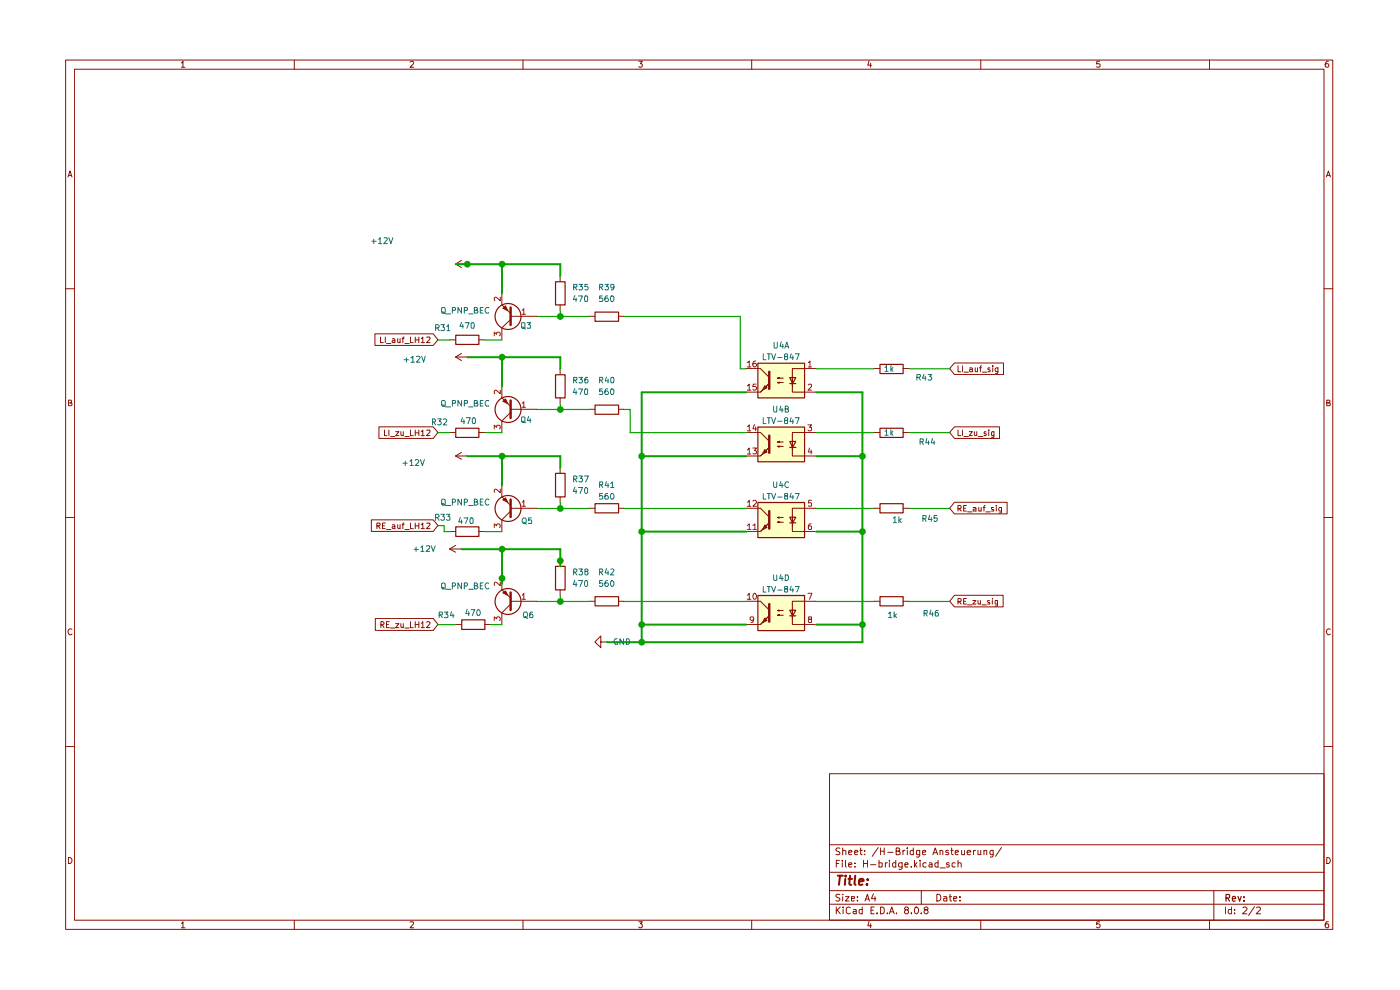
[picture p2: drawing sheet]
<svg xmlns="http://www.w3.org/2000/svg" width="297mm" height="210mm" viewBox="0 0 297 210" stroke-linecap="round" stroke-linejoin="round" font-family="sans-serif">
<g fill="none" stroke="#8c0e00" stroke-width=".21">
<path d="M13.9 12.7h268.8v184.4h-268.8zM15.8 14.7h265.1v180.5h-265.1zM38.5 13.3h.1l.2-.3v1.3M38.5 14.3h.7M62.4 12.7v2M87 13.2l.5-.2 .3 .2-.1 .4-.7 .7h.8M111 12.7v2M135.5 13h.8l-.5 .5 .4 .1v.6h-.7M159.5 12.7v2M184.4 12.9l-.3 .9h.8M184.7 13.4v.9M208.1 12.7v2"/>
<path d="M233.3 13h-.6l-.1 .6h.7v.6h-.7M256.6 12.7v2M281.8 13a.71 .71 0 0 0-.7 .5 .71 .71 0 0 0 .3 .8l.4-.1v-.6l-.4-.1-.3 .3M14.4 37.5l.5-1.2 .4 1.2M14.5 37.2h.7M281.4 37.5l.4-1.2 .4 1.2M281.5 37.2h.6M13.9 61.3h1.9M280.9 61.3h1.8M14.5 85.5h.4l.3-.3-.2-.3h-.5v1.2h.6l.2-.5-.4-.1M281.5 85.5h.4l.2-.3-.1-.3h-.5v1.2h.6l.1-.5-.3-.1M13.9 109.8h1.9"/>
<path d="M280.9 109.8h1.8M15.3 133.5a.59 .59 0 0 0-.9 .5 .59 .59 0 0 0 .8 .6l.1-.1M282.2 133.5a.59 .59 0 0 0-.8 .5 .59 .59 0 0 0 .7 .6l.1-.1M13.9 158.4h1.9M280.9 158.4h1.8M176 164.1h104.9v31.1h-104.9zM176 179.2h104.9M178.2 180l-.6-.1-.3 .2 .1 .4 .8 .4-.1 .3h-.8M178.8 179.9v1.4M182.6 179.9v1.2l.3 .2M186.3 179.8l-1.3 1.8M186.8 179.9v1.4"/>
<path d="M187.6 179.9v1.4M192.5 179.9v.1M193.8 179.9v1.4M201.9 179.9v1.2l.3 .2M212.5 179.8l-1.3 1.8M14.5 181.9a.65 .65 0 0 1 .8 .6 .65 .65 0 0 1-.8 .7zM38.5 195.9l.3-.4v1.3M38.5 196.8h.7M62.4 195.2v1.9M87 195.6l.7-.1 .1 .3-.8 1h.8M111 195.2v1.9M135.5 195.5h.8l-.5 .5 .5 .2-.1 .5-.5 .1-.2-.2"/>
<path d="M159.5 195.2v1.9M176 191.8h104.9M176 188.9h104.9M176 185h104.9M177.4 192.4v1.4M177.4 183.2h.5M177.6 193l.7 .8M178.1 182.5h-.7v1.4M178.2 189.8h-.8l-.1 .3 .8 .4 .1 .4-.3 .2-.6-.1M178.3 192.4l-.9 .8M178.7 182.5v.2M178.7 183v.9"/>
<path d="M178.8 189.7v.1M178.8 180.5l.4-.1 .2 .1v.8M178.8 190.2v.9M178.9 192.4v.2M178.9 192.9v.9M179.4 190.2h.7l-.7 .9h.7M179.4 182.5v1.3l.1 .1M180 183.4l.7-.1-.2-.3-.5 .2v.6l.3 .1 .3-.1M180 180.8l.7-.1-.2-.3-.5 .1v.6l.3 .2 .3-.1M180.4 192.6l-.4-.2-.5 .3 .1 1 .4 .1 .4-.1M180.6 190.6l.7-.1-.1-.3h-.6v.8h.6M181.1 192.9h.5v.9"/>
<path d="M181.3 180.8l.7-.1-.2-.3h-.3l-.2 .1v.6l.2 .2 .4-.1M181.4 183.8v.1M181.4 183.1v.1M181.6 193.2l-.5 .1-.1 .2 .1 .3h.5M181.9 191v.1M181.9 190.2v.2M182.4 180.4h.5M182.9 192.9h-.5l-.2 .7a.45 .45 0 0 0 .7 .2M182.9 192.4v1.4M183.2 183.2h.8M183.2 182.5v1.4M183.4 181.2v.1"/>
<path d="M183.4 180.5h.1M183.5 191.1l.5-1.4 .4 1.4M183.7 190.7h.7M184 182.5v1.4M184.4 195.4l-.3 1h.8M184.7 196v.8M184.7 183.4h1.1M184.8 193.1h.5M185.3 189.6l-.4 1h.9M185.5 192.4h-.7v1.4h.7M185.6 190.2v.9M186 193.7v.1"/>
<path d="M186.5 183.1h.7v.7h-.7M186.5 182.5v1.4M186.8 192.4h.4l.4 .3v.8l-.4 .3h-.4zM186.8 180.5h.8M187.8 183v.9M188.3 193.7v.1M188.3 183l-.5 .3M188.3 180.8h1.1M188.7 193.8l.5-1.4 .5 1.4M188.7 182.5v.2M188.7 183v.9M188.8 193.4h.7"/>
<path d="M190 183.1l-.4-.1-.2 .3v.5h.6M190 182.5v1.4M190.1 180.5h.7l.1-.4-.3-.2h-.5v1.4l.8-.1 .1-.4-.4-.3M190.2 193.7v.1M191.4 183v1.2a.45 .45 0 0 1-.7 .2M191.4 183.1l-.4-.1-.4 .3 .1 .5h.7M191.6 180.4v.9M192 183.4l.7-.1-.2-.3h-.4l-.1 .2v.6l.1 .1 .5-.1M192 180.4l-.4 .2M192.1 193l-.2-.3 .2-.3h.4l.2 .3v.2l-.7 .3-.1 .4 .2 .2h.4l.2-.2-.2-.6M192.5 180.4v.9M193.3 193.7v.1"/>
<path d="M193.3 183.8v.1M193.8 180.5l-.5-.1-.2 .2 .1 .6h.6M194 182.5v1.4M194.1 192.6l.2-.2a.75 .75 0 0 1 .6 .7 .75 .75 0 0 1-.6 .7l-.2-.1-.1-.4zM194.1 183.4l.4 .5M194.5 183l-.5 .5M195.1 180.4v1.2l-.2 .2-.5-.1M195.1 180.5h-.7v.7h.7M195.2 182.5v.2M195.2 183v.9M195.4 193.7v.1M195.4 188.9v2.9"/>
<path d="M195.7 180.8l.7-.1v-.2l-.4-.1-.3 .1v.6l.3 .2 .4-.1M196.4 193l-.4-.3 .4-.3h.2l.3 .3-.3 .3a.45 .45 0 0 0-.6 .4 .45 .45 0 0 0 .6 .4l.3-.2-.3-.6M196.5 183.1l-.5-.1-.2 .3 .1 .5h.6M197.1 183.1l.4-.1 .2 .2v.7M197.7 183.3l-.6 .1v.2l.1 .3 .5-.1M197.9 181.3l.5-1.4 .5 1.4M198.1 180.9h.6M198.7 189.7a.73 .73 0 0 1 .9 .7 .73 .73 0 0 1-.9 .7zM199 183.1l-.3-.1-.4 .3 .1 .5h.6M199 182.5v1.4M199.4 180.5l.4-.1 .2 .1v.8M199.4 184.1h1.1"/>
<path d="M199.4 180.4v.9M200.2 190.2h.6l.1 .9M200.9 190.5l-.7 .1v.4h.7M201.2 180.5l-.3-.1-.3 .2 .1 .2 .5 .1 .1 .2-.3 .2-.4-.1M201.4 183.1l-.4-.1-.2 .2 .1 .2 .5 .1v.3h-.6M201.4 190.2h.5M201.5 189.7v1.3l.4 .1M201.7 180.4h.5M202.3 190.6l.7-.1-.1-.3h-.5l-.1 .2v.6l.2 .1 .4-.1M202.6 183.1l-.4-.1-.2 .3 .1 .5h.5M202.6 180.8l.7-.1-.1-.3-.6 .1v.6l.3 .2 .3-.1M203.2 183.1l.5-.1 .2 .2v.7"/>
<path d="M203.2 182.5v1.4M203.7 191v.1M203.7 190.2v.2M204 180.4v.8h.6M204.6 180.4v.9M205.2 180.8l.7-.1v-.2l-.5-.1-.2 .1v.6l.2 .2 .5-.1M206.5 180.4v.9M207 180.4l-.5 .2M207.5 180.4v.8h.6M208.1 180.4v.9M208.1 195.2v1.9M208.7 180.5h.6v.8"/>
<path d="M208.7 180.4v.9M210.7 180.4v1.2l-.3 .2-.3-.1M210.7 180.5l-.4-.1-.3 .2 .1 .6h.6M233.3 195.5h-.6l-.1 .6 .2-.1h.3l.3 .2v.3l-.3 .3h-.3l-.2-.2M256.6 195.2v1.9M257.5 188.9v6.3M260 192.4v1.4M261.2 192.9h-.5l-.1 .3v.4l.2 .2h.4M261.2 192.4v1.4M261.9 193.7v.1M261.9 192.9v.2M263.7 192.6l.2-.2h.3l.3 .4-.9 1h.9"/>
<path d="M266.1 192.3l-1.2 1.9M266.6 192.6l.6-.2 .2 .4-.9 1h.9M281.5 181.9a.65 .65 0 0 1 .7 .6 .65 .65 0 0 1-.7 .7zM281.8 195.5h-.4l-.3 .5v.5l.3 .3 .4-.1v-.7h-.4l-.3 .2"/>
</g>
<path d="M260.1 190.5l.7-.1 .1-.6-.8-.1v1.5M260.4 190.5l.5 .7M261.4 190.7l.7-.1-.1-.4h-.5l-.1 .7 .2 .3 .4-.1M262.6 190.2l.4 1 .3-1M263.9 191v.2M263.9 190.2v.2" fill="none" stroke="#8c0e00" stroke-width=".25"/>
<path d="M177.7 185.8h1.1M178.2 185.8l-.2 1.9M179.3 186.4l-.1 1.3M179.4 185.8v.1M180 186.4h.8M180.3 185.8l-.1 1.6 .4 .3M181.4 185.8l-.1 1.6 .2 .3M182.2 187l1-.1-.1-.4a.6 .6 0 0 0-.8 .2v.9h.7M184 187.5l-.1 .2-.1-.1 .2-.1-.1 .2M184.1 186.5v.2" fill="none" stroke="#8c0e00" stroke-width=".42"/>
<g fill="#fdffc5">
<path d="M160.7 106.5h9.9v7.5h-9.9z"/>
<path d="M160.7 126.3h9.9v7.4h-9.9z"/>
<path d="M160.7 77h9.9v7.4h-9.9z"/>
<path d="M160.7 90.5h9.9v7.4h-9.9z"/>
</g>
<path d="M186.7 77.3h4.9v1.9h-4.9zM186.7 90.8h4.9v2h-4.9zM186.7 106.8h4.9v2h-4.9zM186.7 126.6h4.9v1.9h-4.9z" fill="none" stroke="#8c0e00" stroke-width=".25"/>
<g fill="none" stroke="#8c0e00" stroke-width=".21">
<path d="M185.4 78.2h1.2M191.6 78.2h1.2M202.5 77h10.4v2.5h-10.4l-1-1.3zM203.2 77.6v1.3h.6M204.2 77.6v1.3M204.5 78.9h.9M205.7 78.1l.4-.1 .2 .2v.7M206.3 78.4h-.6v.4h.6M206.9 78v.8h.5M207.4 78v.9M207.8 78h.4M208.2 77.6l-.2 .1v1.2"/>
<path d="M208.4 78.9h.9M210 78.1h-.4v.3h.3l.2 .3-.2 .2-.3-.1M210.6 77.6v.2M210.6 78v.9M211.7 78v1l-.3 .3-.2-.1M211.7 78.1l-.3-.1-.3 .3 .1 .5h.5M106.5 84.4l1.8 1.8M106.7 85.1l.5-.5 .5 1zM108.3 87.5l-1.8 1.8M185.4 91.7h1.2M191.6 91.7h1.2M202.5 90.5h9.5v2.5h-9.5l-1-1.3z"/>
<path d="M203.2 91.2v1.2h.6M204.2 91.2v1.2M204.5 92.6h.9M205.6 91.6h.7l-.7 .8h.7M206.7 91.6v.6l.2 .2 .3-.1M207.2 91.6v.8M207.6 92.6h.9M209.2 91.6h-.3l-.2 .2 .5 .4-.1 .2-.4-.1M209.8 91.2v.1M209.8 91.6v.8M210.9 91.6v1.1h-.6M210.9 91.6h-.4l-.2 .1v.6h.6"/>
<path d="M185.4 107.8h1.2M191.6 107.8h1.2M202.5 106.5h11.2v2.5h-11.2l-1-1.2zM203.2 107.9l.6-.1v-.5l-.6-.1v1.2M203.5 107.9l.4 .5M204.4 107.8h.4M205 107.2h-.6v1.2h.6M205.3 108.6h.9M206.5 107.6h.5v.2v.6h-.5v-.3l.5-.2M207.6 107.6v.8l.5-.1M208.1 107.6v.8M208.6 107.6h.4"/>
<path d="M209 107.2l-.3 .2v1M209.2 108.6h.9M210.8 107.6h-.5v.4l.5 .1 .1 .1-.1 .2h-.5M211.4 107.2v.1M211.4 107.6v.8M212.5 108.4h-.5l-.1-.2 .1-.6h.5v1.1l-.1 .1h-.4M185.4 127.5h1.2M191.6 127.5h1.2M202.5 126.3h10.3v2.4h-10.3l-1-1.2zM203.2 127.6l.6-.1v-.5h-.6v1.1M203.5 127.6l.4 .5M204.4 127.5h.4"/>
<path d="M205 127h-.6v1.1h.6M205.3 128.3h.9M206.4 127.4h.6l-.6 .7h.6M207.5 127.4l.1 .7h.4M208 127.4v.7M208.3 128.3h.9M209.9 127.4h-.3l-.1 .1 .2 .3h.2v.3h-.4M210.5 127h.1M210.5 127.4v.7M211.6 128.1h-.5l.1-.7h.4v1.1l-.5 .1"/>
</g>
<path d="M108.3 85v3.7" fill="none" stroke="#8c0e00" stroke-width=".51"/>
<path d="M106.7 85.1l.5-.5 .5 1z" fill="#8c0e00"/>
<g fill="none" stroke="#8c0e00" stroke-width=".25">
<path d="M117.9 59.8h2v4.9h-2zM126.2 66.2h5v2h-5z"/>
<circle cx="107.8" cy="86.9" r="2.75"/>
</g>
<g fill="none" stroke="#8c0e00" stroke-width=".21">
<path d="M96.6 56l1.3 .8M96.6 56h2.5M97.9 55.2l-1.3 .8M99.1 56h.1M118.8 58.5v1.2M106.5 64.6l1.8 1.9M106.7 65.4l.5-.5 .5 1zM108.3 67.8l-1.8 1.7M118.8 64.6v1.3M125 67.1h1.2M131.2 67.1h1.2M106.5 81.9v2.5"/>
<path d="M106.5 89.3v2.4M108.3 86.8h5.6"/>
</g>
<path d="M104.9 91v-.8l.5 .4v-.4h.6l.1 .3v.3l-.1 .2M106.1 82.8v.7l-.9-.7-.3 .2v.5M110.8 85.5l.3-.3v1.2M110.8 86.4h.7" fill="none" stroke="#ae1500" stroke-width=".21"/>
<path d="M108.3 65.2v3.8" fill="none" stroke="#8c0e00" stroke-width=".51"/>
<path d="M106.7 65.4l.5-.5 .5 1z" fill="#8c0e00"/>
<g fill="none" stroke="#8c0e00" stroke-width=".25">
<path d="M96.7 71.1h4.9v2h-4.9zM117.9 79.5h2v4.9h-2zM96.7 90.8h4.9v2h-4.9zM126.2 85.9h5v2h-5zM160.8 106.6h9.9v7.4h-9.9zM167.5 110.9h1.3"/>
<circle cx="107.8" cy="67.1" r="2.75"/>
</g>
<g fill="none" stroke="#8c0e00" stroke-width=".21">
<path d="M79.5 70.8h12.4l1 1.3-1 1.2h-12.4zM80.7 71.5v1.2h.6M81.7 71.5v1.2M82 72.8h.9M83.3 71.9l.3-.1 .2 .3v.6h-.5v-.4l.5-.1M84.4 71.8v.9l.5-.1M84.9 71.8v.9M85.3 71.8h.4M85.7 71.5l-.2 .2v1M85.9 72.8h.9M87.1 71.5v1.2h.6M88.1 72.1h.8"/>
<path d="M88.1 71.5v1.2M88.9 71.5v1.2M89.4 71.8l.3-.3v1.2M89.4 72.7h.6M90.5 71.6l.6-.1 .1 .3-.7 .9h.7M95.4 72.1h1.2M96.6 75.7l1.3 .8M96.6 75.7h2.5M97.9 75l-1.3 .7M99.1 75.7h.1M101.6 72.1h1.2M106.5 62.2v2.4"/>
<path d="M106.5 69.5v2.6M108.3 67.1h5.6M118.8 78.2v1.3M80.4 90.5h11.5l1 1.2-1 1.3h-11.5zM81.6 91.2v1.2h.5M82.5 91.2v1.2M82.8 92.6h1M83.9 91.6h.7l-.7 .8h.7M85 91.6v.6l.2 .2 .4-.1M85.6 91.6v.8M85.9 92.6h.9M87.1 91.2v1.2h.6"/>
<path d="M88.1 91.2v1.2M88.1 91.8h.8M88.9 91.2v1.2M89.4 91.6l.3-.4v1.2M89.4 92.4h.6M90.5 91.3l.6-.1 .1 .4-.7 .8h.7M95.4 91.7h1.2M96.6 96.7l1.3 .7M96.6 96.7h2.5M97.9 96l-1.3 .7M99.1 96.7h.1M101.6 91.7h1.2"/>
<path d="M118.8 84.4v1.2M125 86.8h1.2M131.2 86.8h1.2M161.3 107.8l1.9 1.9M163.2 110.9l-1.9 1.8"/>
</g>
<path d="M104.9 71.2v-.7l.5 .4v-.4h.6l.1 .2v.4l-.1 .1M106.1 63v.8l-.9-.8-.3 .3v.5M110.8 65.8l.3-.3v1.2M110.8 66.7h.7" fill="none" stroke="#ae1500" stroke-width=".21"/>
<path d="M161.3 112.7l1.9-1.8z" fill="#8c0e00"/>
<path d="M160.7 112.7h.6M160.7 107.8h.6M162.3 111.4l.4 .5-.9 .5zM165 110.8l.3-.2v.3l-.3-.1h1.2M165 109.8l.3-.1v.2l-.3-.1h1.2M168.1 110.9v1.8h2.5M170.6 107.8h-2.5v3.7v-1.8" fill="none" stroke="#8c0e00" stroke-width=".21"/>
<path d="M163.2 108.4v3.7" fill="none" stroke="#8c0e00" stroke-width=".51"/>
<path d="M167.5 109.7h1.3l-.7 1.2z" fill="none" stroke="#8c0e00" stroke-width=".25"/>
<path d="M162.3 111.4l.4 .5-.9 .5z" fill="#8c0e00"/>
<path d="M158.3 112.7h2.4M158.3 107.8h2.4M170.6 112.7h2.5M170.6 107.8h2.5M161.3 127.5l1.9 1.9M163.2 130.6l-1.9 1.9" fill="none" stroke="#8c0e00" stroke-width=".21"/>
<path d="M158.5 111.5l.5-.4v1.2M158.5 106.5l.5-.4v1.3M158.5 112.3h.8M158.5 107.4h.8M159.7 111.5l.4-.4v1.2M159.7 106.3l.2-.2h.3l.3 .3-.1 .3-.7 .7h.8M159.7 112.3h.8M172.1 111.1l-.4 .1-.2 .9 .1 .2 .6-.1v-.5l-.2-.2-.4 .1-.1 .2M172.2 106.1h-.6l-.1 .6h.7v.6h-.7" fill="none" stroke="#ae1500" stroke-width=".21"/>
<path d="M160.8 126.3h9.9v7.5h-9.9zM167.5 130.6h1.3" fill="none" stroke="#8c0e00" stroke-width=".25"/>
<path d="M161.3 132.5l1.9-1.9z" fill="#8c0e00"/>
<path d="M160.7 132.5h.6M160.7 127.5h.6M162.3 131.1l.4 .5-.9 .5zM165 130.5l.3-.2v.3l-.3-.1h1.2M165 129.5l.3-.1v.3l-.3-.2h1.2M168.1 130.6v1.9h2.5M170.6 127.5h-2.5v3.7v-1.8" fill="none" stroke="#8c0e00" stroke-width=".21"/>
<path d="M163.2 128.1v3.8" fill="none" stroke="#8c0e00" stroke-width=".51"/>
<path d="M167.5 129.4h1.3l-.7 1.2z" fill="none" stroke="#8c0e00" stroke-width=".25"/>
<path d="M162.3 131.1l.4 .5-.9 .5z" fill="#8c0e00"/>
<path d="M161.3 78.2l1.9 1.8M163.2 81.3l-1.9 1.9M127.5 136.2v-1.3l-1.3 1.3 1.3 1.2v-1.2h1.2M128.7 136.2h.1M158.3 127.5h2.4M158.3 132.5h2.4M170.6 127.5h2.5M170.6 132.5h2.5" fill="none" stroke="#8c0e00" stroke-width=".21"/>
<path d="M158.5 126.3l.5-.4v1.2M158.5 127.1h.8M159.9 125.9a.6 .6 0 0 1 .7 .5 .6 .6 0 0 1-.5 .7l-.4-.5zM159.9 131.4l-.3 .2h-.2l-.3-.2v-.4l.2-.2h.4a.91 .91 0 0 1-.1 1.2h-.3M171.4 125.9h.8l-.5 1.2M171.7 131.4l-.2-.3 .1-.3h.5l.1 .5-.5 .1a.42 .42 0 0 0-.1 .6l.6-.1v-.5h-.2" fill="none" stroke="#ae1500" stroke-width=".21"/>
<path d="M160.8 77h9.9v7.4h-9.9zM167.5 81.4h1.3" fill="none" stroke="#8c0e00" stroke-width=".25"/>
<path d="M161.3 83.2l1.9-1.9z" fill="#8c0e00"/>
<path d="M160.7 78.2h.6M170.6 78.2h-2.5v3.7v-1.9M160.7 83.2h.6M162.3 81.8l.4 .4-.9 .6zM165 81.1h.3v.2l-.3-.2h1.2M165 80.2l.3-.2v.3l-.3-.1h1.2M168.1 81.3v1.9h2.5" fill="none" stroke="#8c0e00" stroke-width=".21"/>
<path d="M163.2 78.9v3.6" fill="none" stroke="#8c0e00" stroke-width=".51"/>
<path d="M167.5 80.1h1.3l-.7 1.3z" fill="none" stroke="#8c0e00" stroke-width=".25"/>
<path d="M162.3 81.8l.4 .4-.9 .6z" fill="#8c0e00"/>
<path d="M158.3 78.2h2.4M170.6 78.2h2.5M158.3 83.2h2.4M161.3 91.7l1.9 1.9M163.2 94.9l-1.9 1.8M170.6 83.2h2.5" fill="none" stroke="#8c0e00" stroke-width=".21"/>
<path d="M158.5 76.9l.5-.3v1.2M158.5 77.8h.8M160.3 76.6l-.4 .1a.92 .92 0 0 0 .1 1.1h.2l.3-.2v-.3l-.2-.2h-.4l-.2 .2M171.5 76.9l.3-.3v1.2M171.5 77.8h.7M158.5 81.8l.5-.3v1.3M158.5 82.8h.8M160.4 81.5h-.6l-.1 .6 .6-.1 .2 .5-.3 .3h-.3l-.2-.2M171.5 81.7l.2-.2h.3l.2 .2v.3l-.8 .8h.8" fill="none" stroke="#ae1500" stroke-width=".21"/>
<path d="M160.8 90.6h9.9v7.4h-9.9zM167.5 94.9h1.3" fill="none" stroke="#8c0e00" stroke-width=".25"/>
<path d="M161.3 96.7l1.9-1.8z" fill="#8c0e00"/>
<path d="M160.7 96.7h.6M160.7 91.7h.6M162.3 95.4l.4 .5-.9 .4zM165 94.7l.3-.1v.3l-.3-.2h1.2M165 93.8l.3-.2v.2h-.3h1.2M168.1 94.9v1.8h2.5M170.6 91.7h-2.5v3.8v-1.9" fill="none" stroke="#8c0e00" stroke-width=".21"/>
<path d="M163.2 92.4v3.6" fill="none" stroke="#8c0e00" stroke-width=".51"/>
<path d="M167.5 93.6h1.3l-.7 1.3z" fill="none" stroke="#8c0e00" stroke-width=".25"/>
<path d="M162.3 95.4l.4 .5-.9 .4z" fill="#8c0e00"/>
<g fill="none" stroke="#8c0e00" stroke-width=".21">
<path d="M118.8 99.2v1.2M158.3 96.7h2.4M158.3 91.7h2.4M170.6 96.7h2.5M170.6 91.7h2.5M95.4 112.7h1.2M101.6 112.7h1.2M106.5 105.4l1.8 1.8M106.7 106l.5-.4 .5 .9zM108.3 108.4l-1.8 1.9M118.8 105.4v1.1M118.8 118.9v1.2"/>
<path d="M125 107.8h1.2M131.2 107.8h1.2M118.8 125.1v1.2M125 127.5h1.2M131.2 127.5h1.2"/>
</g>
<path d="M158.5 95.5l.5-.5v1.3M158.5 90.5l.5-.4v1.3M158.5 96.3h.8M158.5 91.4h.8M159.7 95h.8l-.4 .5 .4 .3-.1 .4h-.7M160.1 90l-.4 1h.8M160.3 90.5v.9M171.4 90.1h.8l-.5 .5 .5 .1v.5l-.2 .2h-.4l-.2-.2M171.7 95l-.2 .9h.7M172.1 95.5v.8" fill="none" stroke="#ae1500" stroke-width=".21"/>
<path d="M96.7 111.8h4.9v2h-4.9zM117.9 100.4h2v5h-2zM126.2 106.8h5v2h-5zM117.9 120.1h2v5h-2zM126.2 126.6h5v1.9h-5z" fill="none" stroke="#8c0e00" stroke-width=".25"/>
<path d="M108.3 106v3.7" fill="none" stroke="#8c0e00" stroke-width=".51"/>
<path d="M106.7 106l.5-.4 .5 .9z" fill="#8c0e00"/>
<g fill="none" stroke="#8c0e00" stroke-width=".25">
<path d="M98 131.5h4.9v2h-4.9z"/>
<circle cx="107.8" cy="107.9" r="2.75"/>
</g>
<g fill="none" stroke="#8c0e00" stroke-width=".21">
<path d="M78.8 110.3h13.1l1 1.2-1 1.2h-13.1zM80 111.5h.6v-.6h-.6v1.2M80.2 111.5l.4 .6M81.1 111.5h.5M81.7 110.9h-.6v1.2h.6M82 112.3h.9M83.3 111.4h.4l.1 .7M83.8 111.6l-.5 .1-.1 .2 .1 .2h.5M84.4 111.3v.7l.1 .1h.4M84.9 111.3v.8M85.3 111.3h.4M85.7 110.9l-.2 .2v1"/>
<path d="M85.9 112.3h.9M87.1 110.9v1.2h.6M88.1 110.9v1.2M88.1 111.5h.8M88.9 110.9v1.2M89.4 111.3l.3-.4v1.2M89.4 112.1h.6M90.5 111l.6-.1 .1 .4-.7 .8h.7M95.4 116.5l1.2 .6M95.4 116.5h2.5M96.6 115.7l-1.2 .8M97.9 116.5h.1"/>
<path d="M106.5 102.9v2.5M106.5 110.3v2.4M108.3 107.8h5.6M79.6 131.2h12.3l1 1.3-1 1.2h-12.3zM80.8 132.5h.4l.3-.4-.3-.2h-.4v1.2M81.1 132.5l.4 .6M82 132.5h.4M82.6 131.9h-.6v1.2h.6M82.8 133.2h1M83.9 132.3h.7l-.7 .8h.7M85 132.3v.7l.2 .1 .4-.1M85.6 132.3v.8"/>
<path d="M85.9 133.2h.9M87.1 131.9v1.2h.6M88.1 132.5h.8M88.1 131.9v1.2M88.9 131.9v1.2M89.4 132.2l.3-.3v1.2M89.4 133.1h.6M90.5 132l.5-.1 .2 .3-.7 .9h.7M96.6 132.5h1.3M102.8 132.5h1.2M106.5 125.1l1.8 1.8M106.7 125.8l.5-.5 .5 1z"/>
<path d="M108.3 128.1l-1.8 1.9"/>
</g>
<path d="M104.9 111.9v-.8l.5 .4 .1-.4h.4l.2 .3v.3l-.1 .2M106.1 103.8v.7l-.9-.7-.3 .2v.4M110.8 106.5l.3-.4v1.3M110.8 107.4h.7" fill="none" stroke="#ae1500" stroke-width=".21"/>
<path d="M108.3 125.7v3.7" fill="none" stroke="#8c0e00" stroke-width=".51"/>
<path d="M106.7 125.8l.5-.5 .5 1z" fill="#8c0e00"/>
<circle cx="107.8" cy="127.6" r="2.75" fill="none" stroke="#8c0e00" stroke-width=".25"/>
<path d="M106.5 122.6v2.5M106.5 130v2.5M108.3 127.5h5.6" fill="none" stroke="#8c0e00" stroke-width=".21"/>
<path d="M104.9 131.6v-.8l.5 .5 .1-.5h.4l.2 .3v.3l-.1 .2M106.1 123.5v.7l-.9-.7-.3 .2v.5M110.8 126.3l.3-.4v1.2M110.8 127.1h.7" fill="none" stroke="#ae1500" stroke-width=".21"/>
<g fill="none" stroke="#0aa000" stroke-width=".25">
<path d="M93 72.1h2.4M102.9 72.1h3.6M114 67.1h11M118.9 65.9v1.2M132.4 67.1h24.7v11.1h1.2M173.1 78.2h12.3M192.9 78.2h8.6M93 91.8h2.4M102.9 91.8h3.6M114 86.9h11M118.9 85.7v1.2M132.4 86.9h1.3v4.9h24.6"/>
<path d="M173.1 91.8h12.3M192.9 91.8h8.6M93 111.5h1.2v1.3h1.2M102.9 112.8h3.6M114 107.9h11M118.9 106.6v1.3M132.4 107.9h25.9M173.1 107.9h12.3M192.9 107.9h8.6M93 132.5h3.7M104 132.5h2.5M114 127.6h11"/>
<path d="M118.9 126.3v1.3M132.4 127.6h25.9M173.1 127.6h12.3M192.9 127.6h8.6"/>
</g>
<g fill="none" stroke="#0aa000" stroke-width=".42">
<path d="M96.7 56h22.2v2.5M106.5 56v6.2M99.1 75.8h19.8v2.4M106.5 75.8v6.2M99.1 96.8h19.8v2.4M106.5 96.8v6.1M136.1 96.8h22.2M158.3 83.2h-22.2v53M173.1 83.2h9.9v53h-54.2M173.1 96.8h9.9M98 116.5h20.9v3.6M106.5 116.5v7.4"/>
<path d="M136.1 112.8h22.2M173.1 112.8h9.9M136.1 132.5h22.2M173.1 132.5h9.9"/>
</g>
<g fill="#0aa000">
<circle cx="183" cy="132.5" r=".72"/>
<circle cx="183" cy="112.8" r=".72"/>
<circle cx="183" cy="96.8" r=".72"/>
<circle cx="106.5" cy="96.8" r=".72"/>
<circle cx="118.9" cy="67.1" r=".72"/>
<circle cx="106.5" cy="75.8" r=".72"/>
<circle cx="99.1" cy="56" r=".72"/>
<circle cx="106.5" cy="56" r=".72"/>
<circle cx="118.9" cy="86.9" r=".72"/>
<circle cx="136.1" cy="96.8" r=".72"/>
<circle cx="136.1" cy="112.8" r=".72"/>
<circle cx="136.1" cy="136.2" r=".72"/>
<circle cx="136.1" cy="132.5" r=".72"/>
<circle cx="118.9" cy="127.6" r=".72"/>
<circle cx="106.5" cy="116.5" r=".72"/>
<circle cx="118.9" cy="107.9" r=".72"/>
<circle cx="118.9" cy="119" r=".72"/>
<circle cx="106.5" cy="122.7" r=".72"/>
</g>
<g fill="none" stroke="#156e6f" stroke-width=".21">
<path d="M78.9 51.2h.9M79.3 50.8v.9M80.3 50.8l.3-.4v1.3M80.3 51.7h.7M81.5 50.5l.4-.1 .3 .4-.8 .9h.8M82.5 50.4l.4 1.3 .4-1.3M85.7 76.3h1M86.2 75.9v.9M87.2 75.9l.4-.3v1.2M87.2 76.8h.7M88.3 75.6h.6l.2 .2-.8 1h.8M89.4 75.6l.5 1.2 .3-1.2"/>
<path d="M92.4 69.5h.7l.1-.4-.3-.2h-.5v1.2M92.7 69.5l.5 .6M93.5 68.9h.8l-.4 .5 .4 .1v.6h-.8M93.7 65.4l.1-.2h.5l.1 .2v.8l-.1 .2h-.5l-.1-.2zM93.8 66.2l.7 .4M94.7 66.6h.9M94.8 69.3l.3-.4v1.2M94.8 70.1h.7M96 65.8h.6v-.6h-.6v1.2M97.9 65.2v1.2l-.8-1.2v1.2M97.9 68.4l-.3 .8h.7M98.2 68.9v.7"/>
<path d="M98.5 65.8h.6v-.6h-.6v1.2M98.7 68.4h.8l-.5 1.2M99.4 66.6h1M99.9 68.6l.2-.2 .4 .1 .1 .7-.1 .4h-.4l-.2-.2zM100.6 65.8h.4l.3-.2-.2-.4h-.5v1.2h.6l.2-.3-.4-.3M101.9 65.8h.4M102.5 65.2h-.6v1.2h.6M103.7 65.3l-.5-.1-.3 .5 .3 .7 .5-.1M110.6 68.6l.2-.2h.4l.2 .2v.9l-.2 .1h-.4l-.2-.1zM110.8 69.4h.2l.5 .4M111.8 68.4h.8l-.5 .5 .5 .2-.1 .5-.7-.1M121.7 60.9l.7-.1v-.4l-.7-.1v1.2"/>
<path d="M122 62.7l-.4 .8h.8M122 60.9l.4 .6M122.2 63.2v.8M122.7 62.8h.9l-.5 1.2M122.8 60.3h.8l-.5 .4 .5 .3-.1 .4h-.7M124.1 62.9l.4-.1 .2 .1v.8l-.2 .3-.4-.1zM124.7 60.3h-.6v.5l.4-.1 .3 .3-.1 .4h-.6M127.2 60.9l.6-.1v-.5h-.6v1.2M127.5 60.9l.4 .6M127.8 62.8h-.6v.6l.4-.2 .3 .3-.2 .5-.5-.1M128.3 60.3h.8l-.5 .4 .4 .1v.6h-.7M128.6 80l-.2 .8h.8"/>
<path d="M128.9 62.8l-.4 .1-.2 .8 .2 .3 .5-.1 .1-.4-.3-.3h-.2l-.3 .3M129.7 62.8h.3a.64 .64 0 0 1 .3 .7 .64 .64 0 0 1-.6 .5v-.1a.94 .94 0 0 1 0-1.1zM130.3 60.8l-.3 .3h-.3l-.1-.2v-.5l.6-.1 .1 .2-.2 .9-.4 .1M161.9 75.1v1.2h.6M162.8 75.1h.6M163.1 75.1v1.2M163.7 75.1l.4 1.2 .4-1.2M164.2 72.6v1l.3 .3 .4-.2v-1.1M165 75.8h.9M165.7 72.5l-.2 .9h.7M166.1 73v.9M166.5 73.9l.4-1.3 .4 1.3"/>
<path d="M166.6 73.5h.6M166.7 75.6l-.3-.3 .1-.2h.4l.2 .4-.2 .1h-.4l-.1 .2v.3l.3 .2 .4-.1v-.5l-.2-.1M167.8 75.1l-.2 .8h.8M168.2 75.5v.8M168.7 75.1h.8l-.5 1.2M187.7 77.9l.4-.4v1.3M187.7 78.8h.7M189 77.5v1.3M189.1 78.3l.3 .5M189.4 77.9l-.4 .5M196 79.4l-.3 .8h.8M196.3 79.8v.8"/>
<path d="M196.9 79.5h.7l-.4 .4 .4 .2v.5h-.7M85.5 98.2h.9M86 97.8v1M87 97.8l.3-.3v1.3M87 98.8h.7M88.1 97.7l.2-.2h.3l.3 .2-.1 .4-.7 .7h.8M89.2 97.5l.4 1.3 .4-1.3M91.7 89.5l.6-.1 .1-.3-.2-.2h-.5v1.2M92 89.5l.4 .6M92.8 88.9h.8l-.4 .5h.3v.6h-.7M93.7 85.1l.1-.1h.5l.1 .1v.9l-.1 .1h-.5l-.1-.1zM93.8 85.9l.7 .4"/>
<path d="M94 89l.2-.1h.3l.3 .2-.1 .3-.7 .7h.8M94.7 86.3h.9M96 85.5h.6v-.5h-.6v1.1M97.9 85v1.1l-.8-1.1v1.1M98.1 88.6l-.3 .8h.8M98.4 89v.9M98.5 85.5h.6v-.5h-.6v1.1M98.9 88.6h.9l-.5 1.3M99.4 86.3h1M100.5 88.6a.75 .75 0 0 1 .1 1.3l-.4-.3v-.7zM100.6 85.5h.4l.3-.2-.2-.3h-.5v1.1h.6l.2-.4-.4-.2M101.9 85.5h.4"/>
<path d="M102.5 85h-.6v1.1h.6M103.7 85h-.5l-.3 .5 .3 .6h.5M110.6 88.6l.2-.2h.4l.2 .2v.8l-.3 .2-.5-.2zM110.8 89.4h.2l.5 .3M112.1 88.3l-.2 .9h.7M112.5 88.8v.8M121.7 80.6h.7v-.5l-.7-.1v1.2M122 82.4l-.4 .9h.8M122 80.6l.4 .6M122.2 82.8v.9M122.7 82.5h.9l-.5 1.2M122.8 80h.8l-.5 .5 .5 .2-.1 .4h-.7"/>
<path d="M124.1 82.6l.4-.1 .2 .2v.7l-.2 .3-.4-.1zM124.7 80h-.5l-.1 .3v.8h.6v-.5l-.5-.1-.1 .2M127.2 80.6h.6v-.6h-.6v1.2M127.5 80.6l.4 .6M127.8 82.5h-.6v.6l.4-.2 .3 .3-.2 .5-.5-.1M128.9 82.5l-.4 .1-.2 .8 .2 .3 .5-.1 .1-.4-.3-.3h-.2l-.3 .3M129 80.4v.8M129.7 82.5h.3a.64 .64 0 0 1 .3 .7 .64 .64 0 0 1-.6 .5v-.1a.94 .94 0 0 1 0-1.1zM129.7 80h.4a.77 .77 0 0 1-.2 1.2l-.3-.2v-.8zM161.9 88.6v1.3h.6M162.8 88.6h.6M163.1 88.6v1.3"/>
<path d="M163.7 88.6l.4 1.3 .4-1.3M164.1 86.1v1.1l.3 .2 .4-.1v-1.2M165 89.4h.9M165.6 86.1l-.2 .9h.8M165.9 86.6v.8M166.6 86.7h.5l.2-.3-.3-.3h-.4v1.3h.5l.2-.1v-.4l-.3-.2M166.7 89.2l-.3-.3 .1-.2 .4-.1 .2 .4-.2 .2h-.4l-.1 .2v.2l.3 .3 .4-.1v-.5l-.2-.1M167.8 88.6l-.2 .8h.8M168.2 89v.9M168.7 88.6h.8l-.5 1.3M187.7 91.5l.4-.4v1.2M187.7 92.3h.7"/>
<path d="M189 91.1v1.2M189.1 91.9l.3 .4M189.4 91.5l-.4 .5M194.5 80h.7l.1-.4-.2-.1h-.6v1.1M194.9 80l.4 .6M195.2 93.7h.6l.1-.5-.7-.1v1.2M195.5 93.7l.4 .6M196.6 93l-.2 .9h.7M197 93.5v.8M197.8 93l-.2 .9h.7M198.2 93.5v.8M87.8 116.5h1"/>
<path d="M88.3 116v1M89.3 116.1l.3-.3v1.2M89.3 117h.7M90.5 115.9l.6-.1v.5l-.7 .7h.7M91.5 115.8l.4 1.2 .4-1.2M92.4 109.8h.5l.3-.5-.3-.2h-.5v1.3M92.7 109.8l.5 .6M93.5 109.1h.8l-.4 .5 .4 .1v.5l-.2 .2h-.4l-.2-.2M93.7 106l.2-.1 .5 .1v1l-.2 .1-.5-.1zM93.8 106.8l.7 .4M94.7 109.1h.8l-.5 .5 .5 .1v.5l-.2 .2h-.4l-.2-.2M94.7 107.2h.9"/>
<path d="M96 106.5h.6v-.5l-.6-.1v1.2M97.7 109.8l-.4 .9h.8M97.9 105.9v1.2l-.8-1.2v1.2M97.9 110.3v.7M98.4 109.8h.9l-.5 1.2M98.5 106.5h.6v-.5l-.6-.1v1.2M99.4 107.2h1M99.8 109.9l.3-.1 .3 .3v.8l-.2 .1-.4-.1zM100.6 106.5h.5l.2-.4-.3-.2h-.4v1.2h.5l.3-.4-.4-.2M101.9 106.5h.4M102.5 105.9h-.6v1.2h.6M103.7 106l-.2-.1a.6 .6 0 0 0-.6 .7 .6 .6 0 0 0 .8 .5v-.1"/>
<path d="M110.9 110l.5-.2a.86 .86 0 0 1 .1 1.2h-.5a.74 .74 0 0 1-.1-1zM111 110.8l.7 .4M112.7 109.8h-.6v.6l.5-.1 .2 .2-.1 .5-.6-.1M121.7 101.6h.6l.1-.6h-.7v1.2M122 103.3l-.4 1h.8M122 101.6l.4 .6M122.2 103.8v.9M122.7 103.4h.9l-.5 1.3M122.8 101h.8l-.5 .5h.4l.1 .1-.1 .5-.5 .1-.2-.1M124 101h.8l-.6 1.2M124.2 103.4l.5 .3v.7l-.3 .3a.75 .75 0 0 1-.2-1.3zM127.2 102.8h.6v-.6h-.6v1.2"/>
<path d="M127.5 102.8l.4 .6M127.8 104.7h-.6v.6l.4-.2 .3 .3v.3l-.2 .2-.5-.1M128.6 102.1l-.2 .9h.8M128.9 104.7l-.4 .1a.94 .94 0 0 0 0 1.1h.4l.2-.2v-.3l-.3-.3h-.2l-.3 .3M129 102.6v.8M129.6 102.6l.3-.4v1.2M129.6 103.4h.7M129.7 104.7h.3a.78 .78 0 0 1 0 1.2l-.3-.1a.87 .87 0 0 1 0-1.1zM161.9 104.7v1.2h.6M162.8 104.7h.6M163.1 104.7v1.2M163.7 104.7l.4 1.2 .4-1.2"/>
<path d="M164.1 102.2v1l.3 .2 .4-.1v-1.1M165 105.4h.9M165.6 102.1l-.2 .9h.8M165.9 102.6v.8M166.7 105.2l-.3-.3 .1-.2h.5l.1 .4-.4 .1-.3 .2 .1 .5 .6-.1v-.5l-.2-.1M167.3 102.3l-.6-.1a.61 .61 0 0 0-.2 .8 .61 .61 0 0 0 .8 .3M167.8 104.6l-.2 .8h.8M168.2 105.1v.8M168.7 104.7h.8l-.5 1.2M189.5 109.9l.4-.3v1.3M189.5 110.9h.7M190.7 109.6v1.3"/>
<path d="M190.8 110.4l.4 .5M191.2 110l-.5 .4M195.8 110h.5l.2-.2v-.4l-.7-.1v1.3M196.1 110l.4 .6M197.2 109.3l-.2 .9h.7M197.6 109.8v.8M198.7 109.3h-.5v.6l.5-.1v.7l-.4 .1-.1-.2M93.2 130.4h.6v-.5l-.6-.1v1.2M93.4 130.4l.4 .6M93.7 123.8l.2-.2 .5 .2v.9l-.2 .2h-.3l-.2-.2zM93.8 124.6l.7 .4M94.3 129.8h.7l-.4 .5 .4 .2-.1 .5-.6-.1"/>
<path d="M94.7 125h.9M95.8 129.7l-.3 .9h.8M96 124.3l.6-.1v-.5l-.6-.1v1.3M96.1 130.3v.7M97.9 123.6v1.3l-.8-1.3v1.3M98.5 124.3l.6-.1v-.5l-.6-.1v1.3M99.1 129.2l-.3 1h.8M99.4 129.7v.9M99.4 125h1M99.9 129.3h.8l-.5 1.3M100.6 124.2h.6v-.5l-.6-.1v1.3h.5l.3-.4-.4-.3M101.3 129.4a.61 .61 0 0 1 .6 .4 .61 .61 0 0 1-.2 .7 .6 .6 0 0 1-.6-.4 .6 .6 0 0 1 .2-.7z"/>
<path d="M101.9 124.2h.4M102.5 123.6h-.6v1.3h.6M103.7 123.7a.58 .58 0 0 0-.8 .6 .58 .58 0 0 0 .8 .5M111.2 129.8h.5l.1 .2 .1 .6-.2 .4h-.5l-.1-.2-.1-.5zM111.3 130.8l.7 .4M113 129.8h-.4l-.2 .3v.8l.6 .1v-.7h-.4l-.2 .2M121.7 121.4l.6-.1 .1-.5-.7-.1v1.3M122 123.1l-.4 .9h.8M122 121.4l.4 .6M122.2 123.6v.8M122.7 123.1h.9l-.5 1.3M122.8 120.7h.8l-.5 .5h.4l.1 .2-.1 .5-.5 .1-.2-.2"/>
<path d="M124.2 123.1l.5 .3v.8l-.3 .2a.75 .75 0 0 1-.2-1.3zM124.2 121.2l-.1-.1v-.3h.6v.4h-.5l-.1 .2v.4l.1 .2h.3l.3-.3v-.3l-.3-.2M127.2 121.4l.6-.1v-.5l-.6-.1v1.3M127.5 121.4l.4 .6M127.8 123.1h-.6v.6l.5-.1 .2 .2v.4l-.3 .2-.4-.2M128.6 120.6l-.2 .9h.8M128.9 123.1l-.4 .2-.2 .9 .3 .2h.2l.3-.2v-.4l-.2-.2h-.4l-.2 .2M129 121.1v.9M129.6 120.8l.4-.1 .3 .3-.8 1h.8M129.7 123.2l.1-.1a.68 .68 0 0 1 .5 .7 .68 .68 0 0 1-.5 .6 .81 .81 0 0 1-.1-1.2zM130.9 135.5a.66 .66 0 0 0-.6 .4 .66 .66 0 0 0 .2 .8l.5-.1v-.4h-.2M132.3 135.5v1.2l-.8-1.2v1.2"/>
<path d="M132.9 135.5a.66 .66 0 0 1 .6 .4 .66 .66 0 0 1-.2 .8h-.4zM161.9 124.4v1.2h.6M162.8 124.4h.6M163.1 124.4v1.2M163.7 124.4l.4 1.2 .4-1.2M164.1 122v.9l.3 .2h.4v-1.1M165 125.2h.9M165.6 121.9l-.2 .8h.8M165.9 122.3v.8M166.6 122h.5l.2 .2v.7l-.4 .2h-.3zM166.7 124.9l-.3-.2 .1-.3h.5l.1 .4-.4 .1-.3 .3 .1 .4 .6-.1v-.5l-.2-.1M167.8 124.3l-.2 .9h.8"/>
<path d="M168.2 124.8v.8M168.7 124.4h.8l-.5 1.2M188.5 130.2l.3-.4v1.2M188.5 131h.7M189.7 129.8v1.2M189.9 130.6l.3 .4M190.2 130.3l-.5 .4M196 130.1h.6l.1-.5-.7-.1v1.2M196.3 130.1l.4 .6M197.5 129.4l-.3 .9h.8M197.8 129.9v.8M199 129.5h-.4l-.2 .2v.9l.6 .1v-.7l-.4-.1-.2 .3"/>
</g>
</svg>
